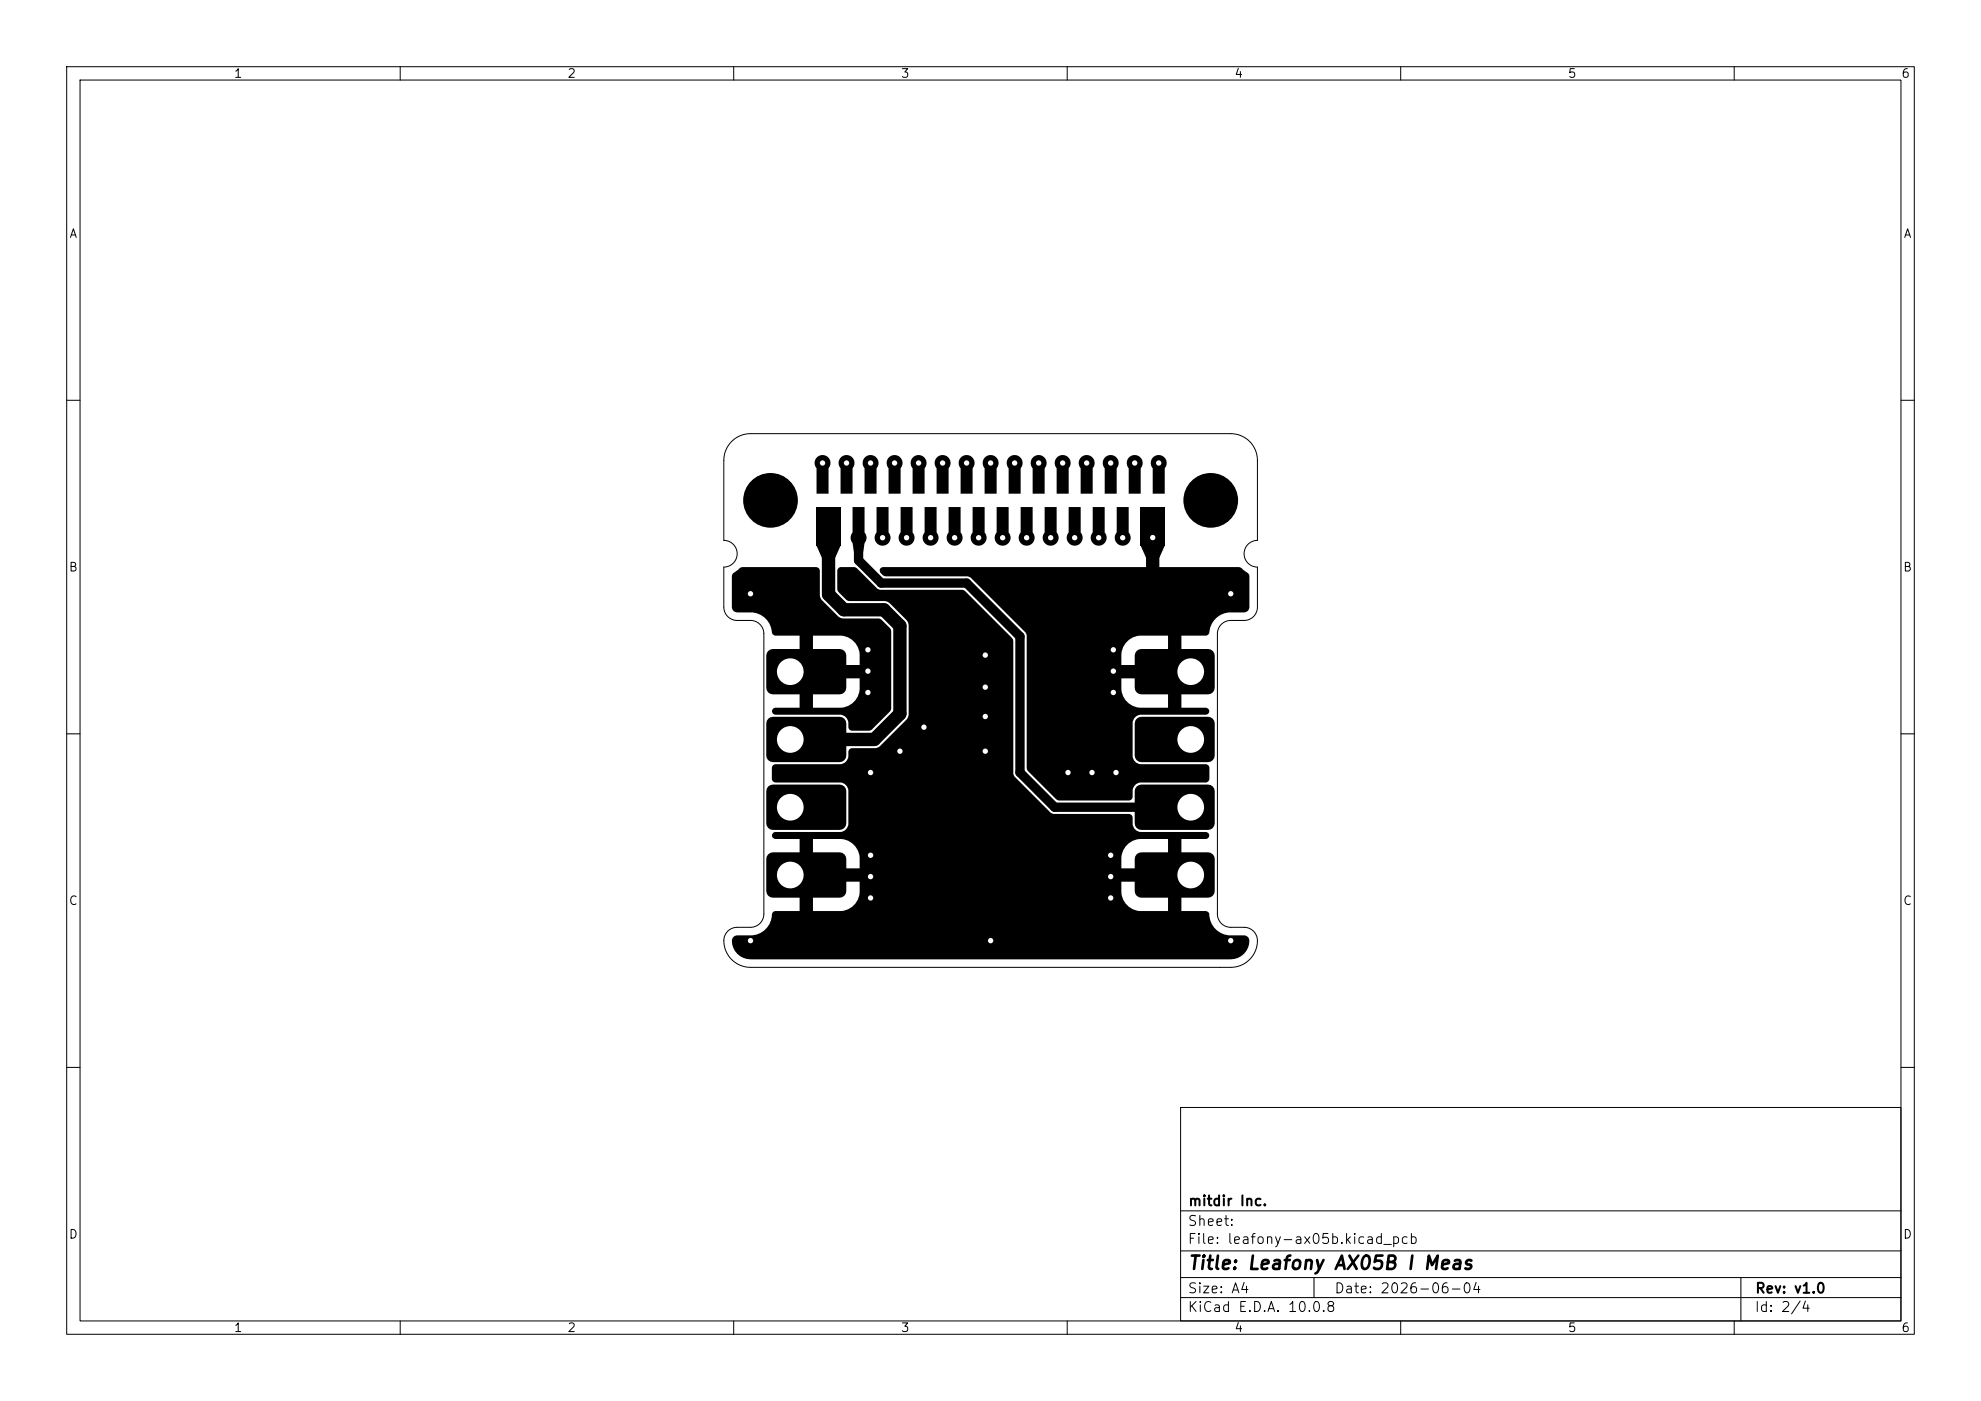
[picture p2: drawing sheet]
<svg xmlns="http://www.w3.org/2000/svg" width="297mm" height="210mm" viewBox="0 0 297 210" stroke-linecap="round" stroke-linejoin="round" font-family="sans-serif">
<defs><g id="words">
<text font-size="2" x="178" y="190.8">Title: Leafony AX05B I Meas</text>
<g font-size="1.5">
<text x="178" y="184.1">Sheet:</text>
<text x="178" y="181.1">mitdir Inc.</text>
<text x="178" y="186.8">File: leafony-ax05b.kicad_pcb</text>
<text x="178" y="197">KiCad E.D.A. 10.0.8</text>
<text x="178" y="194.2">Size: A4</text>
<text x="200" y="194.2">Date: 2026-06-04</text>
<text x="263" y="197">Id: 2/4</text>
<text x="263" y="194.2">Rev: v1.0</text>
</g>
<g font-size="1.3">
<text x="35" y="12">1</text>
<text x="85" y="12">2</text>
<text x="135" y="12">3</text>
<text x="185" y="12">4</text>
<text x="235" y="12">5</text>
<text x="285" y="12">6</text>
<text x="10.3" y="36">A</text>
<text x="285.3" y="36">A</text>
<text x="10.2" y="86">B</text>
<text x="285.2" y="86">B</text>
<text x="10.2" y="136">C</text>
<text x="285.2" y="136">C</text>
<text x="10.2" y="186">D</text>
<text x="285.2" y="186">D</text>
<text x="35" y="200">1</text>
<text x="85" y="200">2</text>
<text x="135" y="200">3</text>
<text x="185" y="200">4</text>
<text x="235" y="200">5</text>
<text x="285" y="200">6</text>
</g>
</g></defs>
<g fill="none" stroke="#000" stroke-width=".15">
<path d="M10 10h277v190h-277zM12 12h273v186h-273zM60 10v2M110 10v2M160 10v2M210 10v2M260 10v2M10 60h2M109.7 66.2a4 4 0 0 1 2.8-1.2h72a4 4 0 0 1 4 4v12a2 2 0 0 0-2 2 2 2 0 0 0 2 2v6a2 2 0 0 1-2 2h-2a2 2 0 0 0-2 2v42a2 2 0 0 0 2 2h2a2.13 2.13 0 0 1 1.9 3 4 4 0 0 1-3.9 3h-72a3.9 3.9 0 0 1-3.8-4.8 2 2 0 0 1 1.8-1.2h2a2 2 0 0 0 2-2v-42a2 2 0 0 0-2-2h-2a2 2 0 0 1-2-2v-6a2 2 0 0 0 2-2 2 2 0 0 0-2-2v-12a4 4 0 0 1 1.2-2.8zM285 60h2M10 110h2M285 110h2"/>
<path d="M10 160h2M177 166h108v32h-108zM285 160h2M60 198v2M110 198v2M160 198v2M177 194.5h108M177 191.5h108M177 187.5h108M177 181.5h108M197 191.5v3M210 198v2"/>
<path d="M260 198v2M261 191.5v6.5"/>
</g>
<g fill="#000">
<path d="M122.4 68.7a1.2 1.2 0 0 1 1.7-.2 1.2 1.2 0 0 1 .1 1.7v3.8h-1.8v-3.9a1.2 1.2 0 0 1 0-1.4zM124.2 79l1.8 2.8-.8 1.8h-2l-.8-1.8zM126 68.7a1.2 1.2 0 0 1 1.7-.2 1.2 1.2 0 0 1 .1 1.7v3.8h-1.8v-3.9a1.2 1.2 0 0 1 0-1.4zM129.8 68.5a1.2 1.2 0 0 1 1.6 .1 1.2 1.2 0 0 1 0 1.6v3.8h-1.8v-3.9a1.2 1.2 0 0 1 .2-1.6zM133.2 68.7a1.2 1.2 0 0 1 1.7-.2 1.2 1.2 0 0 1 .1 1.7v3.8h-1.8v-3.9a1.2 1.2 0 0 1 0-1.4zM136.8 68.7a1.2 1.2 0 0 1 1.7-.2 1.2 1.2 0 0 1 .1 1.7v3.8h-1.8v-3.9a1.2 1.2 0 0 1 0-1.4zM140.6 68.5a1.2 1.2 0 0 1 1.6 .1 1.2 1.2 0 0 1 0 1.6v3.8h-1.8v-3.9a1.2 1.2 0 0 1 .2-1.6zM144 68.7a1.2 1.2 0 0 1 1.7-.2 1.2 1.2 0 0 1 .1 1.7v3.8h-1.8v-3.9a1.2 1.2 0 0 1 0-1.4zM147.6 68.7a1.2 1.2 0 0 1 1.7-.2 1.2 1.2 0 0 1 .1 1.7v3.8h-1.8v-3.9a1.2 1.2 0 0 1 0-1.4zM151.4 68.5a1.2 1.2 0 0 1 1.6 .1 1.2 1.2 0 0 1 0 1.6v3.8h-1.8v-3.9a1.2 1.2 0 0 1 .2-1.6zM154.8 68.7a1.2 1.2 0 0 1 1.7-.2 1.2 1.2 0 0 1 .1 1.7v3.8h-1.8v-3.9a1.2 1.2 0 0 1 0-1.4zM158.6 68.5a1.2 1.2 0 0 1 1.6 .1 1.2 1.2 0 0 1 0 1.6v3.8h-1.8v-3.9a1.2 1.2 0 0 1 .2-1.6z"/>
<path d="M162.2 68.5a1.2 1.2 0 0 1 1.6 .1 1.2 1.2 0 0 1 0 1.6v3.8h-1.8v-3.9a1.2 1.2 0 0 1 .2-1.6zM165.6 68.7a1.2 1.2 0 0 1 1.7-.2 1.2 1.2 0 0 1 .1 1.7v3.8h-1.8v-3.9a1.2 1.2 0 0 1 0-1.4zM169.2 68.7a1.2 1.2 0 0 1 1.7-.2 1.2 1.2 0 0 1 .1 1.7v3.8h-1.8v-3.9a1.2 1.2 0 0 1 0-1.4zM172.8 79l1.8 2.8-.8 1.8h-2l-.8-1.8zM172.8 68.7a1.2 1.2 0 0 1 1.7-.2 1.2 1.2 0 0 1 .1 1.7v3.8h-1.8v-3.9a1.2 1.2 0 0 1 0-1.4zM122.4 76h3.6v5.8h-3.6zM109.9 85.9l1-.8 .4-.1h11.2l.3 .2 .1 .4v3.7l.1 .3 .2 .3 2.5 2.5 .6 .3h5.5l.4 .2 1.3 1.4 .1 .3v11.8l-3.1 3.1h-2.7l-.5-.2-.1-.2a1.73 1.73 0 0 0-1-1.9l-9.9-.1a.53 .53 0 0 1-.6-.5 .53 .53 0 0 1 .6-.5h9.8a2.96 2.96 0 0 0 2.8-2.8v-1.6h-7v4.4h-2v-3.8l.1-.3a1.94 1.94 0 0 0 .2-2.3h8.7a3.9 3.9 0 0 0-1.1-3.8 2.73 2.73 0 0 0-1.7-.6h-4.2v4.4h-1.7l-.3-.5v-3.9h-3.6a.55 .55 0 0 1-.6-.6 3.2 3.2 0 0 0-3-2.9h-2.1a.82 .82 0 0 1-.9-.9v-4.5zM125.7 85.1l.4-.1 2.2 .1 3.2 3.2 .4 .1h12.3l.5 .2 7.2 7.2v20.2l.2 .4 5.4 5.5 .4 .1h11.5l.3 .2 .1 .2v1.3a1.3 1.3 0 0 0 1.2 1h9.9a.52 .52 0 0 1 .4 .6 .52 .52 0 0 1-.5 .5h-3.7v3.7l-.1 .4a2.23 2.23 0 0 0 .1 2.8v3.9h3.7l.4 .2 .1 .3a3.2 3.2 0 0 0 3.1 3.1h2.1a.81 .81 0 0 1 .8 .9l-.2 1-.6 .9-.9 .6-1.1 .2h-71.9l-1.2-.2-.9-.7-.6-.9-.2-.9 .1-.4a.83 .83 0 0 1 .8-.5h2.3a3.3 3.3 0 0 0 2.9-3.3l.1-.2 .4-.1h9.8a2.96 2.96 0 0 0 2.8-2.8h39.2l.1 .4a2.99 2.99 0 0 0 2.7 2.4h4.2v-4.4h-7v1.6h-39.2v-1.6h-7v4.4h-2v-3.8l.1-.3a1.94 1.94 0 0 0 .2-2.3h8.7v-1.6h39.2v1.6h7v-4.4h-4.2a3 3 0 0 0-2.8 2.8h-39.2l-.1-.4a2.98 2.98 0 0 0-2.7-2.4h-4.2v4.4h-1.7l-.3-.7v-3.7l-3.8-.1a.52 .52 0 0 1-.4-.5 .52 .52 0 0 1 .6-.5h9.9a1.29 1.29 0 0 0 1-1.1v-5.3a1.22 1.22 0 0 0-1.2-1h-9.9l-.2-.2-.2-.2v-1.8l.2-.4 .4-.1 9.9-.1a1.62 1.62 0 0 0 1-1.9l.2-.3 .2-.1h3.7l.3-.1 .3-.2 4.1-4.1 .1-.3 .1-.3v-13.6l-.2-.6-2.7-2.6-.3-.2-5.7-.1-.4-.2-1.2-1.1-.2-.5v-2.7zM127.8 76h1.8v3.8a1.2 1.2 0 0 1-.1 1.7 1.2 1.2 0 0 1-1.6 0 1.2 1.2 0 0 1-.1-1.7zM127.8 81.4l.9-.5 .9 .5-.2 1.3h-1.4zM131.4 76h1.8v3.8a1.2 1.2 0 0 1-.1 1.7 1.2 1.2 0 0 1-1.6 0 1.2 1.2 0 0 1-.1-1.7zM135 76h1.8v3.8a1.2 1.2 0 0 1-.1 1.7 1.2 1.2 0 0 1-1.6 0 1.2 1.2 0 0 1-.1-1.7z"/>
<path d="M138.6 76h1.8v3.8a1.2 1.2 0 0 1-.1 1.7 1.2 1.2 0 0 1-1.6 0 1.2 1.2 0 0 1-.1-1.7zM142.2 76h1.8v3.8a1.2 1.2 0 0 1-.1 1.7 1.2 1.2 0 0 1-1.6 0 1.2 1.2 0 0 1-.1-1.7zM145.8 76h1.8v3.8a1.2 1.2 0 0 1-.1 1.7 1.2 1.2 0 0 1-1.6 0 1.2 1.2 0 0 1-.1-1.7zM149.4 76h1.8v3.8a1.2 1.2 0 0 1-.1 1.7 1.2 1.2 0 0 1-1.6 0 1.2 1.2 0 0 1-.1-1.7zM153 76h1.8v3.8a1.2 1.2 0 0 1-.1 1.7 1.2 1.2 0 0 1-1.6 0 1.2 1.2 0 0 1-.1-1.7zM156.6 76h1.8v3.8a1.2 1.2 0 0 1-.1 1.7 1.2 1.2 0 0 1-1.6 0 1.2 1.2 0 0 1-.1-1.7zM160.2 76h1.8v3.8a1.2 1.2 0 0 1-.1 1.7 1.2 1.2 0 0 1-1.6 0 1.2 1.2 0 0 1-.1-1.7zM163.8 76h1.8v3.8a1.2 1.2 0 0 1-.1 1.7 1.2 1.2 0 0 1-1.6 0 1.2 1.2 0 0 1-.1-1.7zM167.4 76h1.8v3.8a1.2 1.2 0 0 1-.1 1.7 1.2 1.2 0 0 1-1.6 0 1.2 1.2 0 0 1-.1-1.7zM170.4 97.6l.3-.2 .4-.1h10a1 1 0 0 1 1 1v4.8a1 1 0 0 1-1 1h-10a1 1 0 0 1-1-1v-4.8l.1-.4zM171 76h3.6v5.8h-3.6zM132 85.2l.4-.2h53.3l.5 .2 .9 .7 .2 .3v4.7a.83 .83 0 0 1-.8 .9h-2.3a3.3 3.3 0 0 0-2.9 3.1l-.2 .3-.3 .1h-3.7l-.1 4a2.13 2.13 0 0 0 .1 2.9v3.9h3.7a.53 .53 0 0 1 .5 .5 .53 .53 0 0 1-.5 .5h-9.8a1.27 1.27 0 0 0-1.2 1.2v5.1a1.23 1.23 0 0 0 1.2 1.2h9.8l.4 .1 .1 .4v1.8l-.2 .3-.2 .1h-9.9a1.27 1.27 0 0 0-1.2 1.2v1.1l-.2 .3-.2 .1h-10.7l-.3-.2-4.3-4.2-.2-.5v-11.8h14.2a2.96 2.96 0 0 0 2.8 2.8h4.2v-4.4h-7v1.6h-14.2v-5.2h14.2v1.6h7v-4.4h-4.2a3 3 0 0 0-2.8 2.8h-14.2v-2.9l-.1-.4-8.3-8.2-.4-.2h-12.3a.93 .93 0 0 1-.8-1.2z"/>
<path d="M115.2 107.7l.3-.2 .4-.1h10a1 1 0 0 1 1 1v4.8a1 1 0 0 1-1 1h-10a1 1 0 0 1-1-1v-4.8l.1-.3zM115.2 97.6l.3-.2 .4-.1h10a1 1 0 0 1 1 1v4.8a1 1 0 0 1-1 1h-10a1 1 0 0 1-1-1v-4.8l.1-.4zM170.4 107.7l.3-.2 .4-.1h10a1 1 0 0 1 1 1v4.8a1 1 0 0 1-1 1h-10a1 1 0 0 1-1-1v-4.8l.1-.3zM170.4 117.9l.3-.2 .4-.1h10a1 1 0 0 1 1 1v4.8a1 1 0 0 1-1 1h-10a1 1 0 0 1-1-1v-4.8l.1-.4zM115.2 128.1l.3-.3h.4h10a1 1 0 0 1 1 1v4.8a1 1 0 0 1-1 1h-10a1 1 0 0 1-1-1v-4.8l.1-.4zM115.2 117.9l.3-.2 .4-.1h10a1 1 0 0 1 1 1v4.8a1 1 0 0 1-1 1h-10a1 1 0 0 1-1-1v-4.8l.1-.4zM170.4 128.1l.3-.3h.4h10a1 1 0 0 1 1 1v4.8a1 1 0 0 1-1 1h-10a1 1 0 0 1-1-1v-4.8l.1-.4z"/>
<circle cx="123.3" cy="69.4" r=".66"/>
<circle cx="126.9" cy="69.4" r=".66"/>
<circle cx="130.5" cy="69.4" r=".66"/>
<circle cx="134.1" cy="69.4" r=".66"/>
<circle cx="137.7" cy="69.4" r=".66"/>
<circle cx="141.3" cy="69.4" r=".66"/>
<circle cx="144.9" cy="69.4" r=".66"/>
<circle cx="148.5" cy="69.4" r=".66"/>
<circle cx="152.1" cy="69.4" r=".66"/>
<circle cx="155.7" cy="69.4" r=".66"/>
<circle cx="159.3" cy="69.4" r=".66"/>
<circle cx="162.9" cy="69.4" r=".66"/>
<circle cx="166.5" cy="69.4" r=".66"/>
<circle cx="170.1" cy="69.4" r=".66"/>
<circle cx="173.7" cy="69.4" r=".66"/>
<circle cx="112.5" cy="89" r=".66"/>
<circle cx="130.1" cy="97.4" r=".66"/>
<circle cx="132.3" cy="80.6" r=".66"/>
<circle cx="135.9" cy="80.6" r=".66"/>
<circle cx="139.5" cy="80.6" r=".66"/>
<circle cx="143.1" cy="80.6" r=".66"/>
<circle cx="146.7" cy="80.6" r=".66"/>
<circle cx="147.7" cy="98.2" r=".66"/>
<circle cx="150.3" cy="80.6" r=".66"/>
<circle cx="153.9" cy="80.6" r=".66"/>
<circle cx="157.5" cy="80.6" r=".66"/>
<circle cx="161.1" cy="80.6" r=".66"/>
<circle cx="164.7" cy="80.6" r=".66"/>
<circle cx="166.9" cy="97.4" r=".66"/>
<circle cx="168.3" cy="80.6" r=".66"/>
<circle cx="172.8" cy="80.6" r=".66"/>
<circle cx="184.5" cy="89" r=".66"/>
<circle cx="130.1" cy="103.8" r=".66"/>
<circle cx="130.1" cy="100.6" r=".66"/>
<circle cx="130.5" cy="115.8" r=".66"/>
<circle cx="134.9" cy="112.6" r=".66"/>
<circle cx="138.5" cy="109" r=".66"/>
<circle cx="147.7" cy="103" r=".66"/>
<circle cx="147.7" cy="112.6" r=".66"/>
<circle cx="147.7" cy="107.4" r=".66"/>
<circle cx="160.1" cy="115.8" r=".66"/>
<circle cx="163.7" cy="115.8" r=".66"/>
<circle cx="166.9" cy="103.8" r=".66"/>
<circle cx="166.9" cy="100.6" r=".66"/>
<circle cx="167.3" cy="115.8" r=".66"/>
<circle cx="130.5" cy="131.4" r=".66"/>
<circle cx="130.5" cy="134.6" r=".66"/>
<circle cx="130.5" cy="128.2" r=".66"/>
<circle cx="166.5" cy="131.4" r=".66"/>
<circle cx="166.5" cy="134.6" r=".66"/>
<circle cx="166.5" cy="128.2" r=".66"/>
<circle cx="112.5" cy="141" r=".66"/>
<circle cx="148.5" cy="141" r=".66"/>
<circle cx="184.5" cy="141" r=".66"/>
</g>
<path d="M124.2 78.9v10.2l2.3 2.3h6l2.4 2.4v13.2l-3.8 3.8h-12.6M172.8 78.9v12.4l.1 .1" fill="none" stroke="#000" stroke-width="2"/>
<path d="M128.7 78.3v5.7l3.4 3.4h12.8l8 8v20.4l5.2 5.2h20.4" fill="none" stroke="#000" stroke-width="1.4"/>
<g fill="#fff">
<circle cx="123.3" cy="69.4" r=".4"/>
<circle cx="126.9" cy="69.4" r=".4"/>
<circle cx="132.3" cy="80.6" r=".4"/>
<circle cx="130.5" cy="69.4" r=".4"/>
<circle cx="135.9" cy="80.6" r=".4"/>
<circle cx="134.1" cy="69.4" r=".4"/>
<circle cx="139.5" cy="80.6" r=".4"/>
<circle cx="137.7" cy="69.4" r=".4"/>
<circle cx="143.1" cy="80.6" r=".4"/>
<circle cx="141.3" cy="69.4" r=".4"/>
<circle cx="146.7" cy="80.6" r=".4"/>
<circle cx="144.9" cy="69.4" r=".4"/>
<circle cx="150.3" cy="80.6" r=".4"/>
<circle cx="148.5" cy="69.4" r=".4"/>
<circle cx="153.9" cy="80.6" r=".4"/>
<circle cx="152.1" cy="69.4" r=".4"/>
<circle cx="157.5" cy="80.6" r=".4"/>
<circle cx="155.7" cy="69.4" r=".4"/>
<circle cx="161.1" cy="80.6" r=".4"/>
<circle cx="159.3" cy="69.4" r=".4"/>
<circle cx="164.7" cy="80.6" r=".4"/>
<circle cx="162.9" cy="69.4" r=".4"/>
<circle cx="168.3" cy="80.6" r=".4"/>
<circle cx="166.5" cy="69.4" r=".4"/>
<circle cx="163.7" cy="115.8" r=".4"/>
<circle cx="138.5" cy="109" r=".4"/>
<circle cx="130.5" cy="115.8" r=".4"/>
<circle cx="130.1" cy="100.6" r=".4"/>
<circle cx="166.5" cy="134.6" r=".4"/>
<circle cx="166.9" cy="100.6" r=".4"/>
<circle cx="130.5" cy="131.4" r=".4"/>
<circle cx="166.5" cy="131.4" r=".4"/>
<circle cx="167.3" cy="115.8" r=".4"/>
<circle cx="134.9" cy="112.6" r=".4"/>
<circle cx="184.5" cy="89" r=".4"/>
<circle cx="147.7" cy="98.2" r=".4"/>
<circle cx="112.5" cy="141" r=".4"/>
<circle cx="147.7" cy="112.6" r=".4"/>
<circle cx="130.1" cy="103.8" r=".4"/>
<circle cx="160.1" cy="115.8" r=".4"/>
<circle cx="130.5" cy="134.6" r=".4"/>
<circle cx="112.5" cy="89" r=".4"/>
<circle cx="130.5" cy="128.2" r=".4"/>
<circle cx="184.5" cy="141" r=".4"/>
<circle cx="172.8" cy="80.6" r=".4"/>
<circle cx="166.9" cy="97.4" r=".4"/>
<circle cx="147.7" cy="107.4" r=".4"/>
<circle cx="130.1" cy="97.4" r=".4"/>
<circle cx="166.9" cy="103.8" r=".4"/>
<circle cx="166.5" cy="128.2" r=".4"/>
<circle cx="148.5" cy="141" r=".4"/>
<circle cx="147.7" cy="103" r=".4"/>
<circle cx="170.1" cy="69.4" r=".4"/>
<circle cx="173.7" cy="69.4" r=".4"/>
</g>
<g fill="#000">
<circle cx="115.5" cy="75" r="4.1"/>
<circle cx="181.5" cy="75" r="4.1"/>
</g>
<g fill="#fff">
<circle cx="118.5" cy="131.2" r="2"/>
<circle cx="118.5" cy="121" r="2"/>
<circle cx="118.5" cy="110.8" r="2"/>
<circle cx="118.5" cy="100.7" r="2"/>
<circle cx="178.5" cy="100.7" r="2"/>
<circle cx="178.5" cy="110.8" r="2"/>
<circle cx="178.5" cy="121" r="2"/>
<circle cx="178.5" cy="131.2" r="2"/>
</g>
<use href="#words"/>
</svg>
